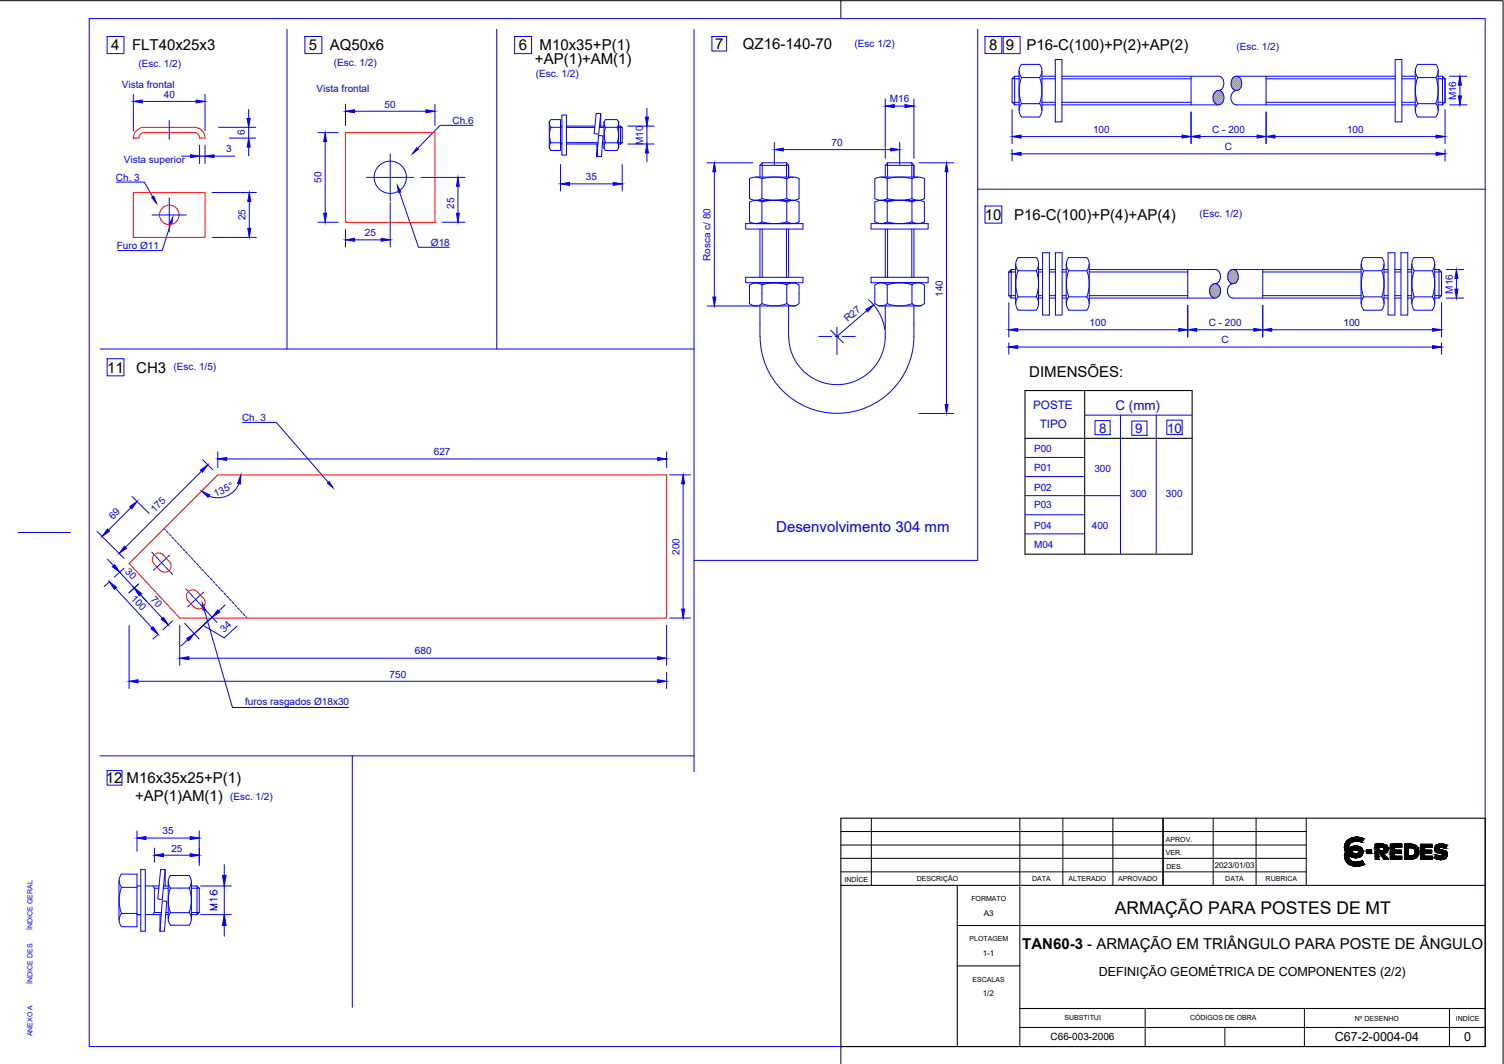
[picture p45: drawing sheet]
<svg xmlns="http://www.w3.org/2000/svg" width="420mm" height="297mm" viewBox="0 0 420 297" stroke-linecap="round" stroke-linejoin="round" font-family="sans-serif">
<defs><g id="words">
<text font-size="4.9" x="311.4" y="255.1">ARMAÇÃO PARA POSTES DE MT</text>
<g font-size="4.2">
<text x="31.1" y="14">4</text>
<text x="36.9" y="14">FLT40x25x3</text>
<text x="86.3" y="14">5</text>
<text x="92.1" y="14">AQ50x6</text>
<text x="144.9" y="14">6</text>
<text x="149.4" y="17.8">+AP(1)+AM(1)</text>
<text x="150.7" y="14">M10x35+P(1)</text>
<text x="199.8" y="13.7">7</text>
<text x="207.6" y="13.6">QZ16-140-70</text>
<text x="276.3" y="14">8 9</text>
<text x="286.8" y="14">P16-C(100)+P(2)+AP(2)</text>
<text x="275.1" y="61.3">10</text>
<text x="283.3" y="61.3">P16-C(100)+P(4)+AP(4)</text>
<text x="29.9" y="104.2">11</text>
<text x="38.1" y="104.2">CH3</text>
<text x="287.5" y="105.1">DIMENSÕES:</text>
<text x="29.5" y="218.6">12 M16x35x25+P(1)</text>
<text x="37.7" y="223.6">+AP(1)AM(1)</text>
<text x="285.6" y="265">TAN60-3 - ARMAÇÃO EM TRIÂNGULO PARA POSTE DE ÂNGULO</text>
</g>
<text font-size="4.2" fill="#00f" x="216.8" y="148.6">Desenvolvimento 304 mm</text>
<g font-size="3.7" fill="#00f">
<text x="311.7" y="114.3">C (mm)</text>
<text x="307.1" y="120.8">8</text>
<text x="317.1" y="120.8">9</text>
<text x="326.1" y="120.8">10</text>
</g>
<g font-size="3.5">
<text x="307" y="272.5">DEFINIÇÃO GEOMÉTRICA DE COMPONENTES (2/2)</text>
<text x="372.9" y="290.7">C67-2-0004-04</text>
<text x="409.1" y="290.7">0</text>
</g>
<g font-size="3.3" fill="#00f">
<text x="288.6" y="114.2">POSTE</text>
<text x="290.5" y="119.6">TIPO</text>
</g>
<g font-size="2.8" fill="#00f">
<text x="238.8" y="13.2">(Esc 1/2)</text>
<text x="345.4" y="14">(Esc. 1/2)</text>
<text x="38.7" y="18.8">(Esc. 1/2)</text>
<text x="93.3" y="18.4">(Esc. 1/2)</text>
<text x="149.7" y="21.6">(Esc. 1/2)</text>
<text x="34" y="24.5">Vista frontal</text>
<text x="45.8" y="27.3">40</text>
<text x="88.4" y="25.8">Vista frontal</text>
<text x="248.6" y="28.6">M16</text>
<text x="406.8" y="28.1" transform="rotate(-90 406.8 28.1)">M16</text>
<text x="107.4" y="30">50</text>
<text x="126.4" y="34.6">Ch.6</text>
<text x="68.4" y="37.8" transform="rotate(-90 68.4 37.8)">6</text>
<text x="179.7" y="40.5" transform="rotate(-90 179.7 40.5)">M10</text>
<text x="232.3" y="40.7">70</text>
<text x="305.4" y="37.1">100</text>
<text x="338.7" y="37.1">C - 200</text>
<text x="342.2" y="41.9">C</text>
<text x="376.3" y="37.1">100</text>
<text x="34.6" y="45.5">Vista superior</text>
<text x="63.2" y="42.6">3</text>
<text x="32.4" y="50.4">Ch. 3</text>
<text x="89.8" y="51.1" transform="rotate(-90 89.8 51.1)">50</text>
<text x="163.7" y="50.3">35</text>
<text x="126.9" y="58.2" transform="rotate(-90 126.9 58.2)">25</text>
<text x="68.6" y="61.5" transform="rotate(-90 68.6 61.5)">25</text>
<text x="101.9" y="65.9">25</text>
<text x="335.1" y="60.5">(Esc. 1/2)</text>
<text x="32.6" y="69.5">Furo Ø11</text>
<text x="120.4" y="68.7">Ø18</text>
<text x="198.5" y="72.8" transform="rotate(-90 198.5 72.8)">Rosca c/ 80</text>
<text x="263.4" y="82.8" transform="rotate(-90 263.4 82.8)">140</text>
<text x="405.8" y="82" transform="rotate(-90 405.8 82)">M16</text>
<text x="236.9" y="90" transform="rotate(-41 236.9 90)">R27</text>
<text x="304.4" y="91">100</text>
<text x="337.7" y="91">C - 200</text>
<text x="341.2" y="95.8">C</text>
<text x="375.3" y="91">100</text>
<text x="48.5" y="103.4">(Esc. 1/5)</text>
<text x="67.6" y="117.5">Ch. 3</text>
<text x="121.2" y="127.1">627</text>
<text x="288.9" y="131.5">P01</text>
<text x="288.9" y="126.1">P00</text>
<text x="305.7" y="131.7">300</text>
<text x="288.9" y="137.1">P02</text>
<text x="43.2" y="143.1" transform="rotate(-45 43.2 143.1)">175</text>
<text x="60.2" y="138.7" transform="rotate(-22 60.2 138.7)">135°</text>
<text x="288.9" y="141.9">P03</text>
<text x="315.7" y="138.7">300</text>
<text x="325.7" y="138.7">300</text>
<text x="31.6" y="145.2" transform="rotate(-45 31.6 145.2)">69</text>
<text x="288.9" y="147.7">P04</text>
<text x="305" y="147.7">400</text>
<text x="189.8" y="154.9" transform="rotate(-90 189.8 154.9)">200</text>
<text x="288.9" y="153">M04</text>
<text x="34.8" y="159.8" transform="rotate(47 34.8 159.8)">30</text>
<text x="36.5" y="167.3" transform="rotate(47 36.5 167.3)">100</text>
<text x="42" y="167.5" transform="rotate(47 42 167.5)">70</text>
<text x="62.6" y="176.7" transform="rotate(-43 62.6 176.7)">34</text>
<text x="115.9" y="182.7">680</text>
<text x="108.8" y="189.2">750</text>
<text x="68.5" y="196.9">furos rasgados Ø18x30</text>
<text x="64.3" y="223.2">(Esc. 1/2)</text>
<text x="45.4" y="232.9">35</text>
<text x="47.9" y="237.7">25</text>
</g>
<text font-size="2.8" x="293.5" y="290.5">C66-003-2006</text>
<g font-size="2.2">
<text x="339.3" y="242.4">2023/01/03</text>
<text x="274.8" y="255.6">A3</text>
<text x="274.6" y="266.9">1-1</text>
<text x="274.5" y="277.9">1/2</text>
</g>
<g font-size="2">
<text x="325.7" y="238.7">VER.</text>
<text x="325.7" y="235">APROV.</text>
<text x="256.1" y="245.9">DESCRIÇÃO</text>
<text x="288.3" y="245.9">DATA</text>
<text x="298.5" y="245.9">ALTERADO</text>
<text x="312.3" y="245.9">APROVADO</text>
<text x="325.9" y="242.5">DES.</text>
<text x="342.3" y="245.9">DATA</text>
<text x="353.6" y="245.9">RUBRICA</text>
<text x="235.9" y="246.1">INDÍCE</text>
<text x="271.4" y="251.5">FORMATO</text>
<text x="270.8" y="262.7">PLOTAGEM</text>
<text x="271.7" y="274.1">ESCALAS</text>
<text x="297.3" y="284.9">SUBSTITUI</text>
<text x="332.4" y="284.9">CÓDIGOS DE OBRA</text>
<text x="378.5" y="284.9">Nº DESENHO</text>
<text x="406.7" y="284.9">INDÍCE</text>
</g>
<g font-size="2" fill="#00f">
<text x="9.1" y="259.6" transform="rotate(-90 9.1 259.6)">ÍNDICE GERAL</text>
<text x="9.1" y="274.6" transform="rotate(-90 9.1 274.6)">ÍNDICE DES.</text>
<text x="9.1" y="289.3" transform="rotate(-90 9.1 289.3)">ANEXO A</text>
</g>
</g></defs>
<!-- layer: folha -->
<path d="M24.9 5.2h390v287h-390zM5 148.7h14.7M98.4 211v70.2" fill="none" stroke="#00f" stroke-width=".28"/>
<path d="M0 .2h419.9v296.8M234.9 .2v5M234.9 292.2v4.8" fill="none" stroke="#000" stroke-width=".28"/>
<!-- layer: Fino -->
<g fill="none" stroke="#00f" stroke-width=".28">
<path d="M29.9 10.2h4.7v4.8h-4.7zM80.2 8.2v89.2M85.2 10.2h4.7v4.8h-4.7zM138.8 8.2v89.2M143.8 10.2h4.7v4.8h-4.7zM193.9 8.2v207.3M198.9 10.2h4.1v4.1h-4.1zM273.1 8.2v148.2h-79.2M275.2 10.2h4.7v4.8h-4.7zM280.2 10.2h4.8v4.8h-4.8zM284.7 19.8v11M291.1 19.8v11"/>
<path d="M294.8 16.6h1.9v17.4h-1.9zM395.4 19.8v11M396 18l5.1-.1a2.86 2.86 0 0 1 0 3.7M396.1 17.9a2.86 2.86 0 0 0 0 3.7M401.7 19.8v11M47.3 33.6v5.3M132.2 35h-9.2l-6.3 6.4M153.5 33.9v.7l.4 .9h2.7M153.9 33.4h2.7v8.6h-2.7l-.4-.7v-7.2zM153.9 35.5l-.4 1.9 .4 2.4M156.6 39.9l-2.7-.1-.4 1 .1 .7M157 32.1h1.2v11.2h-1.2z"/>
<path d="M157 39.9l-.4 .3h.4M157 35.2h-.4l.4 .3M158.2 35.2h8M158.2 35.6h8M158.2 39.8h8.8M166.5 31.7h1.3l-.5 5.8-1.3-.2zM167.4 35.6h1.3M167.5 35.2h1.2M167.8 31.7v3.5M168.3 39.8h.4M168.8 33.9l-.1 .7 .4 .9M169.2 35.5h3.2"/>
<path d="M169.2 33.4h3.2l.4 .7v7.2l-.4 .7h-3.2l-.5-.7v-7.2zM169.2 35.5l-.4 1.9 .4 2.4M172.4 39.9l-3.3-.1-.4 1 .1 .7M172.4 39.8l.4 1v.7M172.8 33.9v1l-.4 .6 .4 2.5-.4 1.8M172.8 35.2h.6M172.8 35.6h1M172.8 39.8h1M173.4 35.2l.4 .4v4.2M173.4 35.2v5M173.8 39.8l-.4 .4M175.4 35.2h7.3"/>
<path d="M180.7 30.2v2.5M180.7 35.2v5M216.3 39.7v6.4M247.3 27.6v16.6M249.8 29.6h3M251.3 39.7v6.4M255.3 27.6v16.6M282.7 30.6v9.5M282.7 28.6h2M282.7 22v6.6l.8 .7M283.5 21.3v8h1.2M283.5 21.3l-.8 .7h2"/>
<path d="M283.5 21.3h1.2M285.2 38.1h45M285.4 21.6a2.86 2.86 0 0 1 0-3.7l5 .1a2.78 2.78 0 0 1 0 3.6M285.4 28.9a2.86 2.86 0 0 0 0 3.7M285.4 28.9h5M285.4 32.7h5M290.4 28.9a10.3 10.3 0 0 0 0-7.3l-5 .1a10.1 10.1 0 0 0 0 7.2M290.4 28.9a2.86 2.86 0 0 1 0 3.7M291.1 22h3.7M291.1 28.6h3.7M291.1 21.3h3.7M291.1 29.3h3.7"/>
<path d="M296.7 22h36M296.7 28.6h36M296.7 21.3l44.3 .1M296.7 29.3h43.6M332.7 21.3v8M332.7 31.3v8.8M335.2 38.1h16M341 21.4a2.18 2.18 0 0 1 .9 2.1 2.18 2.18 0 0 1-1.5 1.8M341 25.4a2.31 2.31 0 0 1 0 3.7M341 25.4a1.84 1.84 0 0 0-1.9 .8 1.84 1.84 0 0 0 0 2.1 1.41 1.41 0 0 0 1.9 .8M344 26.5v1.6M344 28.1a1.64 1.64 0 0 0 1.4 1.2h44.4"/>
<path d="M344.3 24.7a1.32 1.32 0 0 0 1.7 .4M344.4 21.8a2.46 2.46 0 0 0 0 2.9M344.8 21.4l-.5 .4M344.9 21.4l.5-.1 .6 .1M345.4 21.3h44.4M345.4 25.3a1.61 1.61 0 0 0-1.4 1.2M346 21.4a2.35 2.35 0 0 1 0 3.7M353.7 22h36.1M353.7 21.3v8M353.7 31.3v8.8M353.7 28.6h36.1M356.2 38.1h45"/>
<path d="M391.6 34v-17.4h-1.8v17.4h1.9M391.6 22h3.8M391.6 28.6h3.8M391.6 21.3h3.8M391.6 29.3h3.8M396 21.7l5.1-.1a10.3 10.3 0 0 1 0 7.3M396 28.9h5.1M396 32.7h5.1M396.1 21.6a10.3 10.3 0 0 0 0 7.3 2.88 2.88 0 0 0 0 3.7M401.1 28.9a2.86 2.86 0 0 1 0 3.7M401.7 22h2M401.7 28.6h2"/>
<path d="M401.7 21.3h1.3M401.7 29.3h1.3M403 21.3v8M403 21.3l.7 .7M403.7 28.6l-.7 .7M403.7 22v6.6M403.7 30.6v9.5M405 21.3h4.8M405 29.3h4.8M407.8 23.8v3M32.5 50.8h7.8l2.4 4.2M47.3 55.2v9.6"/>
<path d="M102.4 49.5h13.2M109 43v13.1M111.6 53.7l5.3 15.3h8.6M156.6 46v7.3M158.2 40.2h8.8M159.1 51.3h12.2M166.8 40.2v3.5h1.2l.4-5.8-1.2-.1-.4 5.9M168.3 40.2h.4M172.8 40.2h.6M173.8 46v7.3M175.4 40.2h7.3M180.7 42.7v2.5"/>
<path d="M197.6 45.5h12.7M199.6 47.9v35M209.4 56.4l1.7-.4 1.8 .4v5.6l-1.8 .4-1.7-.4zM211.1 56h10.4M211.1 49.4h10.4M212.9 49.9v5.6M212.9 49.9l-1.8-.5-1.7 .5v5.6l1.7 .4 1.8-.5M212.9 56.4a13.1 13.1 0 0 1 6.9 0M212.9 49.9a13.1 13.1 0 0 1 6.9 0v5.6a13.6 13.6 0 0 1-6.9-.1M212.9 45.5l-.6 .7v3.2M212.9 45.5h6.8M212.9 45.5v3.9"/>
<path d="M218.8 41.8h30M219.7 45.5l.6 .7v3.2v-3.2h-8M219.7 45.5v3.9M219.8 56.4v5.6a13.1 13.1 0 0 1-6.9 0M219.8 56.4l1.8-.4 1.7 .4M219.8 49.9l1.8-.5 1.7 .5M219.8 55.4l1.8 .5 1.7-.5M223.2 49.9v5.6M223.2 56.4v5.6M244.4 49.9v5.6M244.4 56.4v5.6M244.4 56.4l1.7-.4 1.8 .4v5.6"/>
<path d="M244.4 49.9l1.7-.5 1.8 .5M244.4 55.4l1.7 .5 1.8-.5M246.1 56h10.4M246.1 49.4h10.4M247.9 49.9v5.6M247.9 56.4a13.1 13.1 0 0 1 6.9 0M247.9 49.9a13.1 13.1 0 0 1 6.9 0M247.9 55.4a13.1 13.1 0 0 0 6.9 0M247.9 45.5l-.6 .7v3.2M247.9 45.5h6.8M247.9 45.5v3.9M254.7 45.5l.6 .7v3.2v-3.2h-8"/>
<path d="M254.7 45.5v3.9M256.7 45.5h9.7M258.2 49.9v5.6M258.2 56.4v5.6M258.2 56.4l-1.7-.4-1.7 .4v5.6l1.7 .4 1.7-.5M258.2 49.9l-1.7-.5-1.7 .5v5.6l1.7 .4 1.7-.5M264.4 47.9v65M273.1 52.8h141.8M275.2 57.5h4.7v4.8h-4.7zM282.7 41.7v3.2M285.2 43h116M403.7 41.7v3.2"/>
<path d="M42.5 60h9.5M47.6 62.6l-2.3 7.4h-12.4M208.3 62.4h16v1.6h-16zM208.3 77.4h16v1.5h-16zM210.2 79.1l1.4-.2 1.3 .6M210.5 78.9l-1.1 .7v5.2l1.1 .6h11.6l1.1-.6v-5.2l-1.1-.7M212.3 64v13.4M212.9 79.6v5.2M212.9 79.5a9.6 9.6 0 0 1 6.9 0M212.9 64v13.4M219.7 64v13.4M219.8 79.6v5.2"/>
<path d="M219.8 61.9l1.8 .5 1.7-.5M220.3 64v13.4M222.1 78.9h-11.6h11.6M222.4 79l-1.4-.1-1.2 .6M243.3 62.4h16v1.6h-16zM243.3 77.4h16v1.5h-16zM244.4 61.9l1.7 .5 1.8-.5M245.2 79.1l1.4-.2 1.3 .6M245.5 78.9l-1.1 .7v5.2l1.1 .6h11.6l1.1-.6v-5.2l-1.1-.7h-11.6M247.3 64v13.4M247.9 79.6v5.2M247.9 79.5a9.6 9.6 0 0 1 6.9 0"/>
<path d="M247.9 62a13.1 13.1 0 0 0 6.9 0M247.9 64v13.4M254.7 64v13.4M255.3 64v13.4M257.4 79l-1.4-.1-1.2 .7v5.2l1.2 .6 1.4-.1M281.8 75.9v6.6l.7 .7v-7.9l-.7 .6h1.9M282.5 75.3h1.2M283.7 73.7v11M284.4 71.9h5M284.4 75.6h5M284.4 71.9a2.86 2.86 0 0 0 0 3.6 10.3 10.3 0 0 0 0 7.4M289.5 71.9a2.86 2.86 0 0 1 0 3.6 10.3 10.3 0 0 1 0 7.4"/>
<path d="M290.1 75.9h1.2M290.1 75.3h1.2M290.1 73.7v11M291.3 70.6h1.9v17.4h-1.9zM293.2 75.9h1.7M293.2 75.3h1.7M294.9 70.6h1.8v17.4h-1.8zM296.7 75.9h1.2M296.7 75.3h1.2M297.9 73.7v11M298.5 71.9h5.1M298.5 75.6h5.1"/>
<path d="M298.6 71.9a2.86 2.86 0 0 0 0 3.6M298.6 75.6a10.3 10.3 0 0 0 0 7.3M303.6 75.6a10.3 10.3 0 0 1 0 7.3M303.6 71.9a2.86 2.86 0 0 1 0 3.6M304.3 75.3h35.1M304.3 73.7v11M304.3 75.9h27.5M331.8 75.3v7.9M339.4 75.2l.6 .2M340 79.1l-.6 .1M340 79.3a2.25 2.25 0 0 1 0 3.8M340 79.3a1.84 1.84 0 0 0-1.9 .8 1.84 1.84 0 0 0 0 2.1 1.41 1.41 0 0 0 1.9 .9"/>
<path d="M340 75.3l.5 .5M340.5 75.8l.3 .6M340.5 78.6l-.5 .5M340.8 76.4a2.44 2.44 0 0 1-.3 2.2M343.1 78a1.37 1.37 0 0 0 1 1.1 1.37 1.37 0 0 0 1.4-.5M343.1 76.4v1.6M343.4 75.8l-.3 .6M343.4 75.8a1.29 1.29 0 0 1 2.1 0M344.4 75.3h35.8M344.4 79.2a2.08 2.08 0 0 0-1.5 2 2.08 2.08 0 0 0 1.5 2h35.8M345.5 75.8l.3 .6M345.8 78l-.3 .6"/>
<path d="M345.8 76.4v1.6M352.8 75.3v7.9M352.8 75.9h27.4M380.2 73.7v11M380.9 71.9h5.1M380.9 75.6h5.1M380.9 71.9a2.86 2.86 0 0 0 0 3.6 10.3 10.3 0 0 0 .1 7.4M386 71.9a2.86 2.86 0 0 1 0 3.6 10.3 10.3 0 0 1 0 7.4M386.6 75.9h1.2M386.6 75.3h1.2M386.6 73.7v11M387.8 70.6h1.9v17.4h-1.9z"/>
<path d="M389.7 75.9h1.7M389.7 75.3h1.7M391.4 70.6h1.9v17.4h-1.9zM393.3 75.9h1.1M393.3 75.3h1.1M394.4 73.7v11M395.1 71.9h5M395.1 75.6h5M395.1 71.9a2.86 2.86 0 0 0 0 3.6M395.1 75.6a10.3 10.3 0 0 0 0 7.3M400.1 75.6a10.3 10.3 0 0 1 0 7.3M400.1 71.9a2.86 2.86 0 0 1 0 3.6"/>
<path d="M400.8 75.9h1.9M400.8 73.7v11M400.8 75.3h1.2M402 75.3v7.9M402 75.3l.7 .6M402.7 75.9v6.6M404 75.3h4.9M406.9 77.8v2.9M27.9 97.4h166M197.6 85.4h12.7M212.3 85.4a44.3 44.3 0 0 0 .7 13.9 21.5 21.5 0 0 0 23.6 15.9 21.5 21.5 0 0 0 18.7-21.3v-8.5M212.9 84.8l-1.3 .6-1.3-.1"/>
<path d="M212.9 84.8a9.6 9.6 0 0 0 6.9 0M219.8 84.8l1.3 .6 1.3-.1M220.3 85.4v8.5M228.7 93.9h3.6M232 92.1l3.6 3.6M233.3 93.9h1M233.8 91.3v7.7M235.3 93.9h3.6M242.1 86.7l-8.3 7.2M242.6 83.7a13.5 13.5 0 0 1 4.6 8.2M247.3 85.4v8.5a13.5 13.5 0 0 1-13.5 13.5 13.5 13.5 0 0 1-13.5-13.5M247.9 84.8l-1.2 .6-1.4-.1"/>
<path d="M247.9 84.8a9.6 9.6 0 0 0 6.9 0M281.8 84.5v9.6M281.8 95.7v3.2M281.8 82.5h1.9M282.5 83.2h1.2M284.3 92.1h45M284.3 96.9h115.9M284.4 82.9h5M284.4 86.6h5M284.4 82.9a2.86 2.86 0 0 0 0 3.7M289.5 82.9a2.86 2.86 0 0 1 0 3.7M290.1 82.5h1.2"/>
<path d="M290.1 83.2h1.2M293.2 82.5h1.7M293.2 83.2h1.7M296.7 82.5h1.2M296.7 83.2h1.2M298.6 82.9h5a2.84 2.84 0 0 1 0 3.7h-5a2.86 2.86 0 0 1 0-3.7zM304.3 83.2h35M304.3 82.5h27.5M331.8 85.2v8.9M334.3 92.1h16M352.8 85.2v8.9M352.8 82.5h27.4"/>
<path d="M355.3 92.1h44.9M380.9 82.9h5.1M380.9 86.6h5.1M381 82.9a2.86 2.86 0 0 0 0 3.7M386 82.9a2.86 2.86 0 0 1 0 3.7M386.6 82.5h1.2M386.6 83.2h1.2M389.7 82.5h1.7M389.7 83.2h1.7M393.3 82.5h1.1M393.3 83.2h1.1M395.1 82.9h5a2.84 2.84 0 0 1 0 3.7h-5a2.86 2.86 0 0 1 0-3.7z"/>
<path d="M400.8 82.5h1.9M400.8 83.2h1.2M402.7 82.5l-.7 .7M402.7 84.5v9.6M402.7 95.7v3.2M404 83.2h4.9M29.9 100.1h4.7v4.8h-4.7zM67.8 117.9h9.4l14.5 16.8M256.7 115.4h9.7M303 115.9h30M305.9 117.4h4.2v4h-4.2zM313 115.9v38.8"/>
<path d="M316.2 117.5h4.2v4h-4.2zM323 115.9v38.8M326 117.3h4.2v4h-4.2zM286.3 127.7h16.7M286.3 133h16.7M286.3 138.4h26.7M42.4 154.2l.6 .6M43.2 155l.1 .1M43.4 158.7l-.5 .5M43.5 155.3l.9 .9M43.7 158.4l-.1 .2M44.5 156.4l.2 .2"/>
<path d="M44.8 157.4l-.9 .8M44.9 156.8l.8 .9M45.2 157l-.2 .2M45.8 147.6l.4 .3M45.9 157.9l.2 .2M46.2 158.3l.9 .9M46.3 156l-.9 .9M46.5 148.2l.5 .6M46.7 155.6l-.2 .2M47.2 149l.6 .6M47.2 159.4l.2 .1M47.4 155l-.5 .5"/>
<path d="M47.6 159.7l.6 .6M48 149.9l.5 .5M48.8 150.7l.5 .5M49.5 151.5l.5 .6M50.3 152.3l.5 .6M51.1 153.2l.5 .5M51.8 154l.6 .5M52.6 154.8l.5 .6M53.4 155.6l.5 .6M54.1 156.5l.6 .5M54.9 157.3l.5 .5M55.7 158.1l.5 .6"/>
<path d="M56.4 158.9l.5 .6M57.2 159.8l.5 .5M286.3 143.7h16.7M286.3 149h16.7M51.9 164.4l.6 .6M52.7 165.2l.2 .2M52.9 169l-.5 .4M53 165.6l.9 .9M53.3 168.6l-.2 .2M54.1 166.7l.1 .2M54.4 167.6l-.9 .9M54.4 167.1l.8 .9"/>
<path d="M54.7 167.3l-.2 .2M55.4 168.2l.2 .1M55.8 168.5l.8 .9M55.8 166.3l-.9 .8M56.2 165.9l-.2 .2M56.8 169.6l.1 .2M56.9 165.3l-.5 .5M57.1 170.3l7.8 27.2h32.5M57.1 170l.6 .6M58 160.6l.5 .5M58.7 161.4l.5 .6M59.5 162.2l.5 .6"/>
<path d="M60.2 163.1l.5 .5M61 163.9l.5 .6M61.8 164.7l.5 .6M62.6 165.6l.5 .5M63.3 166.4l.5 .5M64.1 167.2l.5 .6M64.9 168l.5 .6M65.6 168.9l.5 .5M66.4 169.7l.5 .5M67.1 170.5l.5 .6M67.9 171.3l.5 .6M68.7 172.2l.3 .3"/>
<path d="M27.9 211h166M29.9 215.1h4.2v4.1h-4.2zM38.3 232v5.6M40.8 234h12.3M55.7 232v9.6M33.2 245.9v11M33.9 255h4.4M33.9 247.7a2.86 2.86 0 0 1 0-3.7h4.4v14.7h-4.3M33.9 255a2.86 2.86 0 0 0 .1 3.7M38.3 247.7h-4.4a10.3 10.3 0 0 0 0 7.3M38.3 255.3h1M38.3 247.3h1"/>
<path d="M39.3 242.8h1.3v17.2h-1.3zM40.6 255.3h4.4M40.6 247.3h3.8M42.7 247.3l.4 .7v6.7l-.4 .6M43.1 254.7h2M43.1 248h1.3M44.7 255.3v4.7M44.9 242.8h1.2l-.8 8.3-1.2-.1zM45.3 251.5l1.3 .1-.7 8.4h-1.2zM45.6 248h1.4M45.7 247.3h1.3M46.1 242.8v4.5"/>
<path d="M46.3 255.3h.7M46.4 254.7h.6M47 246.2v10.3M47.6 254.8h5.2M47.6 247.9h5.2M47.6 244.4h5.2M47.6 244.4a2.68 2.68 0 0 0 0 3.5 9.7 9.7 0 0 0 0 6.9 2.68 2.68 0 0 0 0 3.4M47.6 258.3h5.2M52.8 244.4a2.68 2.68 0 0 1 0 3.5 9.7 9.7 0 0 1 0 6.9 2.68 2.68 0 0 1 0 3.5M53.5 255.3h1.5M53.5 247.3h1.5M53.5 246.2v10.3"/>
<path d="M53.5 254.7h2.2M53.5 248h2.2M55.7 248l-.7-.7v8l.7-.6M55.7 248v6.7M56 255.3h8.6M56 247.3h8.6M58.9 248.7h-.1a.64 .64 0 0 0 .3 1 .97 .97 0 0 0 1.6-.6 .63 .63 0 0 0-.7-.6 .63 .63 0 0 0-.6 .7 .63 .63 0 0 0 .6 .6M60.7 251h-2l.4 .5M60.7 252.5h-2l2 .7-2 .8h2M62.7 241.4v20"/>
<circle cx="109" cy="49.5" r="4.5"/>
</g>
<g fill="#00f" stroke="#00f" stroke-width=".28">
<path d="M42.4 55.1l.6-.3 .7 1.9z"/>
<path d="M48.3 60.7l-.3 2-.7-.1z"/>
<path d="M180.7 40.2l.4 2.5h-.8z"/>
<path d="M180.3 32.7h.8l-.4 2.5z"/>
<path d="M156.6 51.3l2.5-.4v.9z"/>
<path d="M171.3 50.9l2.5 .4-2.5 .5z"/>
<path d="M216.3 41.8l2.5-.5v.8z"/>
<path d="M248.8 41.3l2.5 .5-2.5 .3z"/>
<path d="M199.1 82.9h.9l-.4 2.5z"/>
<path d="M199.6 45.5l.4 2.4h-.9z"/>
<path d="M241.9 86.4l2.1-1.3-1.6 2z"/>
<path d="M247.3 29.6l2.5-.4v.8z"/>
<path d="M252.8 29.2l2.5 .4-2.5 .4z"/>
<path d="M116.4 41.2l.5 .4-1.6 1.3z"/>
<path d="M111 51.8l1 1.8-.7 .2z"/>
<path d="M264.4 45.5l.4 2.4h-.8z"/>
<path d="M264 112.9h.8l-.4 2.5z"/>
<path d="M91.9 134.4l1.1 1.8-1.5-1.3z"/>
<path d="M56.5 168.3l.9 1.9-.7 .1z"/>
<path d="M62.1 244.4h1.1l-.5 2.9z"/>
<path d="M62.7 255.3l.5 3h-1.1z"/>
<path d="M38.3 234l2.5-.5v.9z"/>
<path d="M53.1 233.5l2.6 .5-2.6 .4z"/>
<path d="M281.8 92.1l2.5-.4v.8z"/>
<path d="M329.3 91.7l2.5 .4-2.5 .4z"/>
<path d="M331.8 92.1l2.5-.4v.8z"/>
<path d="M350.3 91.7l2.5 .4-2.5 .4z"/>
<path d="M352.8 92.1l2.5-.4v.8z"/>
<path d="M400.2 91.7l2.5 .4-2.5 .4z"/>
<path d="M281.8 96.9l2.5-.4v.8z"/>
<path d="M400.2 96.5l2.5 .4-2.5 .4z"/>
<path d="M406.4 80.7h.9l-.4 2.5z"/>
<path d="M406.9 75.3l.4 2.5h-.9z"/>
<path d="M282.7 38.1l2.5-.4v.9z"/>
<path d="M330.2 37.7l2.5 .4-2.5 .5z"/>
<path d="M332.7 38.1l2.5-.4v.9z"/>
<path d="M351.2 37.7l2.5 .4-2.5 .5z"/>
<path d="M353.7 38.1l2.5-.4v.9z"/>
<path d="M401.2 37.7l2.5 .4-2.5 .5z"/>
<path d="M282.7 43l2.5-.5v.9z"/>
<path d="M401.2 42.5l2.5 .5-2.5 .4z"/>
<path d="M407.4 26.8h.9l-.5 2.5z"/>
<path d="M407.8 21.3l.5 2.5h-.9z"/>
</g>
<!-- layer: Medio -->
<g fill="none" stroke="#f00" stroke-width=".28">
<path d="M37.3 38.6h.1M40.3 37h14a1.5 1.5 0 0 1 1.5 1.5M40.3 35.5h14a2.98 2.98 0 0 1 3 3.1h-1.5M40.3 35.5a2.98 2.98 0 0 0-3 3M40.3 37a1.5 1.5 0 0 0-1.5 1.6h-1.5M96.5 37h25v25h-25zM37.3 53.7h20v12.6h-20zM96.5 62h.1M121.5 62h.1M36.1 157.3l24.7-24.7h125.4v39.9h-136zM45.6 155l1.7 1.7a1.8 1.8 0 0 1-.1 2.6 1.8 1.8 0 0 1-2.5-.1M45.7 155a1.8 1.8 0 0 0-2.6-.1 1.8 1.8 0 0 0-.1 2.5l1.7 1.8"/>
<path d="M50.7 158.1h.1M56.8 167l-1.6-1.8a1.8 1.8 0 0 0-2.6-.1 1.8 1.8 0 0 0 0 2.6l1.5 1.7M56.8 167a1.8 1.8 0 0 1-.1 2.5 1.8 1.8 0 0 1-2.5-.1"/>
<circle cx="47.3" cy="60" r="2.73"/>
</g>
<!-- layer: Grosso -->
<path d="M286.3 109h46.7v45.7h-46.7zM303 109v45.7M286.3 122.4h46.7" fill="none" stroke="#000" stroke-width=".3"/>
<!-- layer: COTAGENS -->
<g fill="none" stroke="#00f" stroke-width=".28">
<path d="M37.3 26.3v10.3M39.8 28.3h15M57.3 26.3v10.3M61.1 35.5h10.4M64.1 38.6h7.4M69.5 30.6v2.4M69.5 35.5v3.1M88.8 37h5.7M90.8 39.5v20M96.5 29.1v5.9M99 31.1h20M121.5 29.1v5.9"/>
<path d="M50.8 43.6h2.5M55.8 40.5v5.1M55.8 43.6h1.5M57.3 40.5v5.1M59.3 53.7h12.3M59.8 43.6h5.8M69.5 41v2.5M69.6 56.2v7.5M109 56.5v12.4M117.6 49.5h12.3M127.9 52v7.5M59.3 66.3h12.3"/>
<path d="M88.8 62h5.7M96.5 64v4.9M99 67h7.5M123.5 62h6.4M36.9 138.6l4.8 4.7M56.3 131.6l-21.2 21.2M56.6 128.3l2.8 2.8M60.8 126.1v4.4M63.3 128.1h120.4M66.8 135a6.4 6.4 0 0 1-8.4 3.5M186.2 126.1v4.4M187.1 132.6h5.8"/>
<path d="M190.8 135.1v34.9M27.1 148.3l7.6 7.6M30 156.1l1.7 1.8M33.4 159.8l4.1 4.4M34.6 158.7l-2.6 2.4M36.5 141.8l-6.2 6.2M30.5 162.5l-1.4 1.3M32.3 164.2l10.2 11M36.1 174.7v17.5M38.7 163.1l-2.7 2.4M40.9 167.8l-1.7-1.8 6.1 6.6M44.1 177.2l-1.4 1.2"/>
<path d="M48.2 173.3l-2.6 2.5M50.2 174.6v11.1M51.6 174l4 4.4M52.5 178.6l-1.9 1.7M54.3 176.9l5-4.6-5 4.6M56.6 169.4l4 4.4M56.8 174.6l5.9 3.5 3.5-3.3M62.9 168.9l-1.8 1.7M186.2 174.6v11.1M187.1 172.5h5.8M38.6 190.2h145.1M52.7 183.8h131"/>
<path d="M186.2 187.7v4.5M43.1 236.8v3.9M45.6 238.7h7.5M55.7 236.8v3.9"/>
</g>
<g fill="#00f" stroke="#00f" stroke-width=".28">
<path d="M96.5 31.1l2.5-.5v.9z"/>
<path d="M119 30.6l2.5 .5-2.5 .4z"/>
<path d="M90.4 59.5h.8l-.4 2.5z"/>
<path d="M90.8 37l.4 2.5h-.8z"/>
<path d="M96.5 67l2.5-.5v.8z"/>
<path d="M106.5 66.5l2.5 .5-2.5 .3z"/>
<path d="M127.5 59.5h.8l-.4 2.5z"/>
<path d="M127.9 49.5l.4 2.5h-.8z"/>
<path d="M69.5 38.6l.4 2.4h-.9z"/>
<path d="M69 33h.9l-.4 2.5z"/>
<path d="M37.3 28.3l2.5-.4v.8z"/>
<path d="M54.8 27.9l2.5 .4-2.5 .4z"/>
<path d="M69.2 63.7h.9l-.5 2.6z"/>
<path d="M69.6 53.7l.5 2.5h-.9z"/>
<path d="M53.3 43.2l2.5 .4-2.5 .4z"/>
<path d="M57.3 43.6l2.5-.4v.8z"/>
<path d="M60.8 128.1l2.5-.4v.9z"/>
<path d="M183.7 127.7l2.5 .4-2.5 .5z"/>
<path d="M56 131.3l2-1.5-1.4 2.1z"/>
<path d="M34.8 152.5l.5 .6-2 1.4z"/>
<path d="M31.4 158.2l.6-.6 1.4 2.2z"/>
<path d="M37.5 164.2l2 1.5-.6 .6z"/>
<path d="M45 172.9l.6-.6 1.4 2.1z"/>
<path d="M52.2 178.3l2.1-1.4-1.6 2z"/>
<path d="M60.8 170.3l.6 .6-2.1 1.4z"/>
<path d="M190.8 132.6l.5 2.5h-.9z"/>
<path d="M190.4 170h.9l-.5 2.5z"/>
<path d="M56.3 137.1l2.3 1.1-.5 .6z"/>
<path d="M67.3 132.6l-.1 2.5-.8-.2z"/>
<path d="M50.2 183.8l2.5-.5v.9z"/>
<path d="M183.7 183.3l2.5 .5-2.5 .4z"/>
<path d="M30.6 162.4l2 1.6-.6 .5z"/>
<path d="M42.2 175.5l.6-.6 1.4 2.2z"/>
<path d="M36.1 190.2l2.5-.4v.8z"/>
<path d="M183.7 189.8l2.5 .4-2.5 .4z"/>
<path d="M30 147.7l.6 .6-2.1 1.5z"/>
<path d="M36.2 141.5l2.1-1.5-1.5 2.1z"/>
<path d="M43.1 238.7l2.5-.4v.9z"/>
<path d="M53.1 238.3l2.6 .4-2.6 .5z"/>
</g>
<!-- layer: LEGENDA -->
<path d="M234.9 228.4h180v63.8h-180zM234.9 247.2h180M267.4 247.2v45M284.9 258.4h130M284.9 247.2v45M284.9 281.5h130" fill="none" stroke="#000" stroke-width=".3"/>
<g fill="none" stroke="#000" stroke-width=".28">
<path d="M234.9 235.9h130M234.9 232.1h130M234.9 239.6h130M243.4 228.4v18.8M284.9 228.4v18.8M296.9 228.4v18.8M310.9 228.4v18.8M338.9 228.4v18.8M350.9 228.4v18.8M364.9 228.4v18.8M234.9 243.4h130M267.4 258.4h17.5"/>
<path d="M267.4 269.6h17.5M284.9 286.8h130M319.9 281.5v10.7M342.2 286.8v5.4M364.4 281.5v10.7M404.9 281.5v10.7"/>
</g>
<path d="M324.9 228.4v18.8" fill="none" stroke="#000" stroke-width=".34"/>
<!-- layer: logo -->
<path d="M377.4 237.8a1.43 1.43 0 0 1 2.2 0v.1a1.45 1.45 0 0 1-2.2-.1zM380.9 234.1a4.1 4.1 0 0 0-5.1 1.5l-.1 1.6a1.71 1.71 0 0 1-.1 1.7 3.5 3.5 0 0 0 5.4 2.5l.1-.1-.6-.9a2.53 2.53 0 0 1-3.7-1.1v-.6a2.64 2.64 0 0 0 3.8-.3 1.59 1.59 0 0 0-1.6-2.2l-1 .1-1.2 .6M380.9 234.2h.1M381 234.2l-.6 .9a2.93 2.93 0 0 0-3.6 1l-.1 .8M381.8 237.3h1.4v1h-1.4zM384.2 235.7a4.4 4.4 0 0 1 3.2 .4 1.29 1.29 0 0 1 .3 1.4 1.29 1.29 0 0 1-1.1 .8l1.2 1.6h-1.2l-1.1-1.6h-.3v1.6h-1zM385.2 236.6h.9a.48 .48 0 0 1 .6 .5 .48 .48 0 0 1-.7 .4h-.8zM388.4 235.7v4.2h3.2v-.9h-2.2v-.8h2.1v-.9h-2.1v-.7h2.2v-.9h-3.1M392.4 235.7a4.9 4.9 0 0 1 2.9 .3 2.14 2.14 0 0 1 .9 2.6 2.14 2.14 0 0 1-2.4 1.3h-1.4zM393.4 236.6h.5a1.2 1.2 0 0 1 1.5 1.2 1.2 1.2 0 0 1-1.5 1.2h-.5zM396.9 235.7h3.2v.9h-2.2v.7h2.1v.9h-2.1v.8h2.2v.9h-3.2zM401.2 236a2.51 2.51 0 0 1 3 .1l-.2 .4a.34 .34 0 0 1-.2 .3 .34 .34 0 0 1-.4-.1l-1-.2a.4 .4 0 0 0-.5 .5 .4 .4 0 0 0 .6 .3 1.42 1.42 0 0 1 1.7 1.7 2.46 2.46 0 0 1-3.5 .4l.5-.7a1.38 1.38 0 0 0 2 0l-.1-.3-.6-.1a1.34 1.34 0 0 1-1.5-.6 1.34 1.34 0 0 1 .2-1.7z" fill="none" stroke="#000" stroke-width=".28"/>
<g fill="#000" stroke="#000" stroke-width=".28">
<path d="M375.7 237.3h2.5zM378.5 239.4h.5zM378.6 236.2h.4zM379.6 237.7h1.1zM382 237.3h.5zM384.2 235.7h.9zM385.7 236.6h2zM386 237.5h1.7zM386.2 236.6h1.5zM386.2 237.5h1.5zM386.6 239.9h1.2zM392.4 235.7h.4z"/>
<path d="M394.1 236.6h2zM394.2 239h1.8zM394.4 236.6h1.7zM394.4 239h1.7zM402.3 240h.4zM402.4 235.6h.2zM402.7 239h1.5zM402.9 238.4h1.4z"/>
<path d="M375.6 236.2h1.2zM375.6 236.2h1.2z"/>
<path d="M375.6 236.7h1.1zM375.6 236.7h1.1z"/>
<path d="M375.6 236.9h1.1zM375.6 236.9h1.1z"/>
<path d="M375.6 236.9h1.1zM375.6 236.9h1.1zM375.6 236.9h1.1zM375.6 236.9h1.1zM375.6 236.9h1.1zM375.6 236.9h1.1z"/>
<path d="M375.6 236.9h1.1zM375.6 236.9h1.1z"/>
<path d="M375.6 236.9h1.1zM375.6 236.9h1.1z"/>
<path d="M375.6 236.9h1.1zM375.6 236.9h1.1z"/>
<path d="M375.6 236.9h4.8zM375.6 236.9h4.8z"/>
<path d="M375.7 237.2h4.9zM375.7 237.2h4.9z"/>
<path d="M375.7 238.7h1.1zM375.7 238.7h1.1zM375.7 238.7h1.1zM375.7 238.7h1.1z"/>
<path d="M375.7 238.7h1.1zM375.7 238.7h1.1z"/>
<path d="M375.7 238.7h1.1zM375.7 238.7h1.1zM375.7 238.7h1.1zM375.7 238.7h1.1z"/>
<path d="M375.7 238.7h1.1zM375.7 238.7h1.1z"/>
<path d="M375.7 238.8h1.1zM375.7 238.8h1.1zM375.7 238.8h1.1zM375.7 238.8h1.1z"/>
<path d="M375.7 235.8h1.2zM375.7 235.8h1.2z"/>
<path d="M375.7 237.3h2.9zM375.7 237.3h2.9z"/>
<path d="M375.7 237.3h2.9zM375.7 237.3h2.9z"/>
<path d="M375.7 237.3h2.8zM375.7 237.3h2.8z"/>
<path d="M375.9 237.8h1.5zM375.9 237.8h1.5zM375.9 237.8h1.5zM375.9 237.8h1.5z"/>
<path d="M375.6 236.3l1.1 .1zM375.6 236.3l1.1 .1z"/>
<path d="M375.6 236.4l1.1 .1zM375.6 236.4l1.1 .1z"/>
<path d="M375.6 236.5h1.1zM375.6 236.5h1.1z"/>
<path d="M375.6 236.5l1.1 .1zM375.6 236.5l1.1 .1z"/>
<path d="M375.6 236.6l1.1 .1zM375.6 236.6l1.1 .1z"/>
<path d="M375.6 236.7l1.1 .1zM375.6 236.7l1.1 .1zM375.6 236.8h1.1zM375.6 236.8h1.1z"/>
<path d="M375.6 236.8l1.1 .1zM375.6 236.8l1.1 .1zM375.6 236.9h1.1zM375.6 236.9h1.1z"/>
<path d="M376.7 236.9h3.7zM376.7 236.9h3.7zM376.7 236.9h3.7zM376.7 236.9h3.7z"/>
<path d="M375.6 238.9l1.1 .1zM375.6 238.9l1.1 .1z"/>
<path d="M375.6 239l1.2 .1-.1-.1zM375.6 239l1.2 .1h-1.2z"/>
<path d="M375.6 236.1l1.2 .1zM375.6 236.1l1.2 .1z"/>
<path d="M375.6 236.2h1.2zM375.6 236.2l1.1 .1z"/>
<path d="M376.8 236.9h3.6zM376.8 236.9h3.6z"/>
<path d="M376.8 238.7h3.6zM376.8 238.7h3.6z"/>
<path d="M376.8 238.7h3.6zM376.8 238.7h3.6z"/>
<path d="M375.7 238.7l1.1 .1zM375.7 238.7l1.1 .1z"/>
<path d="M375.7 238.8h1.1zM375.7 238.8h1.1z"/>
<path d="M375.6 238.8l1.2 .1zM375.6 238.8l1.2 .1z"/>
<path d="M375.6 238.9h1.2zM375.6 238.9h1.1z"/>
<path d="M375.6 239.1l1.2 .2zM375.6 239.1l1.2 .2z"/>
<path d="M375.7 239.3h1.1zM375.7 239.3h1.1z"/>
<path d="M375.7 239.3l1.1 .1zM375.7 239.3l1.1 .1z"/>
<path d="M375.7 239.4l1.1 .1zM375.7 239.4l1.1 .1zM375.7 239.5h1.1zM375.7 239.5h1.1z"/>
<path d="M375.7 236h1.1zM375.7 236l1.1 .1z"/>
<path d="M375.7 239.5l1.2 .3-.1-.3zM375.7 239.5l1.2 .3h-1.1z"/>
<path d="M375.7 235.8l1.1 .2 .1-.2zM375.7 235.8l1.1 .2h-1.1z"/>
<path d="M375.8 239.8l1.3 .1-.2-.1zM375.8 239.8l1.3 .1h-1.3z"/>
<path d="M375.8 235.7h1.2zM375.8 235.7l1.1 .1z"/>
<path d="M375.8 235.6h1.2zM375.8 235.6l1.2 .1z"/>
<path d="M375.8 235.6h1.3zM375.8 235.6h1.2z"/>
<path d="M375.8 239.9l1.3 .1zM375.8 239.9l1.3 .1z"/>
<path d="M375.8 235.5h1.3zM375.8 235.5l1.3 .1z"/>
<path d="M375.9 235.4h1.3zM375.9 235.4l1.2 .1h-1.3z"/>
<path d="M375.9 237.8l1.5 .1zM375.9 237.8l1.5 .1z"/>
<path d="M376 235.2l1.2 .2 .2-.2zM376 235.2l1.2 .2h-1.3zM375.9 235.4h1.3zM375.9 235.4h1.3z"/>
<path d="M375.9 237.9h1.6zM375.9 237.9h1.6z"/>
<path d="M375.9 237.7h1.6zM375.9 237.7l1.5 .1z"/>
<path d="M375.9 237.9l1.8 .1zM375.9 237.9l1.8 .1z"/>
<path d="M376 235.1h1.6zM376 235.1l1.4 .1z"/>
<path d="M375.8 237.6h1.9zM375.8 237.6l1.7 .1z"/>
<path d="M376 235.1h1.7zM376 235.1h1.6z"/>
<path d="M375.8 238l2 .1zM375.8 238l2 .1z"/>
<path d="M375.8 237.5h2zM375.8 237.5l1.9 .1z"/>
<path d="M375.8 238.1l2.2 .1zM375.8 238.1l2.2 .1z"/>
<path d="M375.8 237.5h2.1zM375.8 237.5h2z"/>
<path d="M375.8 238.2h2.4zM375.8 238.2h2.4z"/>
<path d="M376.1 235h1.9zM376.1 235l1.6 .1h-1.7z"/>
<path d="M376.2 234.9h2zM376.2 234.9l1.8 .1z"/>
<path d="M375.8 237.3h2.4zM375.8 237.3l2.1 .2z"/>
<path d="M375.8 238.2l2.7 .1zM375.8 238.2l2.7 .1z"/>
<path d="M376.2 234.9h2.1zM376.2 234.9h2z"/>
<path d="M375.7 237.3h2.8zM375.7 237.3h2.8z"/>
<path d="M375.7 237.3h2.8zM375.7 237.3h2.5zM375.7 237.3h2.5z"/>
<path d="M375.7 237.3h2.8zM375.7 237.3h2.9z"/>
<path d="M378.5 239.4h.4zM378.7 239.4h.2z"/>
<path d="M375.7 237.3h2.9zM375.7 237.3h2.9z"/>
<path d="M375.8 238.3h2.8zM375.8 238.3h2.8z"/>
<path d="M376.2 234.9h2.4zM376.2 234.9h2.1z"/>
<path d="M375.8 238.3h2.8zM375.8 238.3h2.8z"/>
<path d="M376.3 234.9h2.5zM376.3 234.9h2.7z"/>
<path d="M376.3 234.9h2.5zM376.2 234.9h2.4z"/>
<path d="M375.8 238.3h3zM375.8 238.3h3z"/>
<path d="M378.8 233.8h.3zM378.8 233.8h.3zM378.8 233.8h.3z"/>
<path d="M378.6 236.2h.7zM378.2 236.2h1.1z"/>
<path d="M378.5 239.4h.6zM378.5 239.4h.5z"/>
<path d="M378.8 233.8h.5zM378.7 233.8h.6z"/>
<path d="M378.3 239.4h.8zM378.3 239.4h.8z"/>
<path d="M378.7 233.8h.7zM378.6 233.8h.8z"/>
<path d="M378.2 236.2h1.1zM378.2 236.2h1.1z"/>
<path d="M378.2 236.2l1.3 .1zM378 236.3h1.5z"/>
<path d="M378.2 239.4h1.1zM378.2 239.4h.9z"/>
<path d="M378.6 233.8h1.2zM378.2 233.8h1.6z"/>
<path d="M378 236.3h1.7zM377.8 236.3h1.9z"/>
<path d="M377.9 239.3h1.6zM377.9 239.3l1.4 .1z"/>
<path d="M379.6 237.9h1.1zM379.6 237.9h1.1z"/>
<path d="M377.8 239.3h1.8zM377.8 239.3h1.7z"/>
<path d="M377.8 236.3l1.9 .1zM377.8 236.3l1.9 .1z"/>
<path d="M377.7 236.4l2.2 .1zM377.5 236.5h2.4z"/>
<path d="M378.2 233.8h1.7zM378.1 233.8h1.8z"/>
<path d="M378.1 233.8l2 .1zM378 233.9h2.1z"/>
<path d="M377.5 239.2h2.4zM377.5 239.2l2.1 .1z"/>
<path d="M377.5 236.5h2.5zM377.4 236.5h2.6z"/>
<path d="M377.5 239.2h2.4zM377.5 239.2h2.4z"/>
<path d="M377.4 236.5h2.7zM377.3 236.5h2.8z"/>
<path d="M377.3 236.5l2.9 .1zM377.1 236.6h3.1z"/>
<path d="M378 233.9l2.4 .1zM377.7 234h2.7z"/>
<path d="M377.1 236.6l3.1 .1zM377.1 236.7h3.1z"/>
<path d="M377.2 239h3zM377.2 239h3z"/>
<path d="M377.2 239h3zM377.2 239l2.7 .2z"/>
<path d="M377.1 236.7h3.1zM377 236.7h3.2z"/>
<path d="M377 236.7l3.3 .1zM376.9 236.8h3.4z"/>
<path d="M377 238.9h3.3zM377 238.9l3.2 .1z"/>
<path d="M376.9 236.8h3.5zM376.8 236.8h3.6z"/>
<path d="M376.8 236.8h3.6zM376.8 236.8h3.6z"/>
<path d="M376.8 238.8h3.6zM376.8 238.8h3.6z"/>
<path d="M376.8 238.8h3.6zM376.8 238.8l3.5 .1z"/>
<path d="M377.7 234h2.8zM377.5 234h3z"/>
<path d="M376.8 236.8l3.6 .1zM376.8 236.8l3.6 .1z"/>
<path d="M376.8 236.9h3.6zM376.7 236.9h3.7z"/>
<path d="M376.8 238.7h3.6zM376.8 238.7h3.6zM375.7 238.7h4.7zM375.7 238.7h4.7z"/>
<path d="M376.8 238.7l3.6 .1zM376.8 238.7l3.6 .1z"/>
<path d="M376.8 238.8h3.6zM376.8 238.8h3.6z"/>
<path d="M375.6 236.9h4.8zM375.6 236.9h4.8z"/>
<path d="M375.6 236.9l4.9 .1zM375.6 236.9l4.9 .1z"/>
<path d="M377.5 234h3.2zM377.4 234h3.3z"/>
<path d="M380.2 235h.3zM380.2 235l.2 .1z"/>
<path d="M375.6 237l5 .2-.1-.2zM375.6 237l5 .2h-4.9z"/>
<path d="M379.9 234.9h.6zM379.9 234.9l.6 .1z"/>
<path d="M375.7 238.6l4.7 .1 .1-.1zM375.7 238.6l4.7 .1h-4.7zM375.7 238.7h4.7zM375.7 238.7h4.7z"/>
<path d="M379 234.9h1.6zM379 234.9h1.6z"/>
<path d="M379.2 234.9h1.4zM379.2 234.9h1.4z"/>
<path d="M379.3 234.9h1.3zM379.3 234.9h1.3z"/>
<path d="M379.6 234.9h1zM379.6 234.9h.9z"/>
<path d="M375.7 238.5h4.9zM375.7 238.5l4.8 .1z"/>
<path d="M375.7 237.2l5 .1zM375.7 237.2l5 .1z"/>
<path d="M375.7 238.4h4.9zM375.7 238.4l4.9 .1z"/>
<path d="M376.3 234.7h4.4zM376.3 234.7l4.3 .2h-4.3z"/>
<path d="M378.6 237.3h2.1zM378.6 237.3h2.1z"/>
<path d="M378.7 237.3h2zM378.7 237.3h2z"/>
<path d="M378.8 237.3h1.9zM378.8 237.3h1.9z"/>
<path d="M378.8 237.3h1.9zM378.8 237.3h1.9z"/>
<path d="M378.9 237.3h1.8zM378.9 237.3h1.8z"/>
<path d="M379 237.3h1.7zM379 237.3h1.7z"/>
<path d="M379.1 237.3h1.6zM379.1 237.3h1.6z"/>
<path d="M379.2 237.3l1.5 .1zM379.2 237.3l1.5 .1z"/>
<path d="M379.1 238.3h1.6zM379 238.3h1.7z"/>
<path d="M379 238.3h1.7zM378.8 238.3h1.9z"/>
<path d="M378.8 238.3h1.9zM378.8 238.3h1.9z"/>
<path d="M375.8 238.3h4.9zM375.8 238.3l4.8 .1z"/>
<path d="M377.4 234l3.4 .1zM377.3 234.1h3.5z"/>
<path d="M376.4 234.6h4.3zM376.4 234.6l4.3 .1z"/>
<path d="M379.3 237.4h1.4zM379.3 237.4h1.4z"/>
<path d="M379.3 237.4h1.4zM379.3 237.4h1.4z"/>
<path d="M379.3 237.4l1.4 .1zM379.3 237.4l1.4 .1z"/>
<path d="M379.5 237.5h1.2zM379.5 237.5h1.2z"/>
<path d="M379.5 238.1l1.2 .1zM379.4 238.2h1.3z"/>
<path d="M379.4 238.2h1.3zM379.4 238.2h1.3z"/>
<path d="M379.4 238.2h1.3zM379.3 238.2h1.4z"/>
<path d="M379.3 238.2l1.4 .1zM379.2 238.3h1.5z"/>
<path d="M379.2 238.3h1.5zM379.1 238.3h1.6z"/>
<path d="M376.6 234.5h4.1zM376.4 234.6h4.3z"/>
<path d="M379.5 237.5l1.2 .1zM379.5 237.5l1.2 .1z"/>
<path d="M379.5 237.6h1.2zM379.5 237.6h1.2z"/>
<path d="M379.6 237.6h1.1zM379.6 237.6h1.1z"/>
<path d="M379.6 237.6l1.1 .1zM379.6 237.6l1.1 .1zM379.6 237.7h1.1z"/>
<path d="M379.6 237.7l1.1 .1zM379.6 237.7l1.1 .1z"/>
<path d="M379.6 237.8h1.1zM379.6 237.8h1.1z"/>
<path d="M379.6 237.8l1.1 .1zM379.6 237.8l1.1 .1z"/>
<path d="M379.6 237.9h1.1zM379.6 237.9h1.1z"/>
<path d="M379.6 237.9l1.1 .1zM379.6 237.9l1.1 .1z"/>
<path d="M379.6 238h1.1zM379.6 238h1.1z"/>
<path d="M379.6 238l1.1 .1zM379.6 238l1.1 .1zM379.6 238.1h1.1zM379.6 238.1h1.1z"/>
<path d="M379.6 238.1h1.1zM379.6 238.1h1.1z"/>
<path d="M377.3 234.1h3.6zM377.3 234.1h3.6z"/>
<path d="M376.8 234.3l3.9 .2 .1-.2zM376.8 234.3l3.9 .2h-4.1z"/>
<path d="M377.2 234.1h3.7zM377.1 234.1h3.8zM377.1 234.1h3.8zM377.1 234.1h3.8zM377.1 234.1h3.8zM377.1 234.1h3.8z"/>
<path d="M377.1 234.2h3.8zM377.1 234.2h3.9z"/>
<path d="M377.1 234.2h3.8zM377.1 234.2h3.8z"/>
<path d="M377.1 234.2h3.8zM377.1 234.2h3.8z"/>
<path d="M377 234.2h3.9zM376.8 234.3h4z"/>
<path d="M377.1 234.1h3.9zM377.1 234.1h3.9z"/>
<path d="M377.1 234.1l3.9 .1zM377.1 234.1l3.9 .1zM377.1 234.2h3.9zM377.1 234.2h3.9zM377.1 234.2h3.9zM377.1 234.2h3.9zM377.1 234.2h3.9zM377.1 234.2h3.9z"/>
<path d="M381.8 237.3h1.4zM381.8 237.3h1.4z"/>
<path d="M381.8 237.3h1.4zM381.8 237.3h1.4z"/>
<path d="M381.8 237.3h1.4zM381.8 237.3h1.4z"/>
<path d="M381.8 237.3h1.4zM381.8 237.3h1.4z"/>
<path d="M381.8 237.3h1.4zM381.8 237.3h1.4z"/>
<path d="M381.8 238.3h1.4zM382.5 238.3h.7zM381.8 238.3h1.4z"/>
<path d="M381.8 237.3h1.4zM381.8 237.3h1.4zM381.8 237.3h1.4zM381.8 237.3h1.4zM381.8 237.3h1.4zM381.8 237.3h1.4zM381.8 237.3h1.4zM381.8 237.3h1.4zM381.8 237.3h1.4z"/>
<path d="M382 237.3h.6zM381.9 237.3h.7z"/>
<path d="M381.9 237.3h1.3zM381.8 237.3h1.4zM381.8 237.3h1.4z"/>
<path d="M381.8 237.3l1.4 .1zM381.8 237.3l1.4 .1z"/>
<path d="M381.8 237.4l1.4 .2v-.2zM381.8 237.4l1.4 .2h-1.4z"/>
<path d="M381.8 237.6l1.4 .2v-.2zM381.8 237.6l1.4 .2h-1.4z"/>
<path d="M381.8 237.8h1.4zM381.8 237.8h1.4z"/>
<path d="M381.8 237.8l1.4 .5v-.5zM381.8 237.8l1.4 .5h-1.4z"/>
<path d="M384.2 236.6l1 .5v-.5zM384.2 236.6l1 .5h-1z"/>
<path d="M384.2 237.1l1 .4v-.4zM384.2 237.1l1 .4h-1z"/>
<path d="M384.2 238.3l1 .8v-.8zM384.2 238.3l1 .8h-1z"/>
<path d="M384.2 239.1l1 .8v-.8zM384.2 239.1l1 .8h-1z"/>
<path d="M384.2 235.7h1.6zM384.2 235.7h1.6z"/>
<path d="M384.2 235.7h2zM384.2 235.7h2z"/>
<path d="M384.2 235.7h2.2zM384.2 235.7h2.2z"/>
<path d="M384.2 235.7h2.3zM384.2 235.7h2.3z"/>
<path d="M384.2 235.7l2.7 .1zM384.2 235.7l2.7 .1z"/>
<path d="M384.2 238.3h2.4zM384.2 238.3h2.4z"/>
<path d="M384.2 238.3h2.4zM384.2 238.3h2.4z"/>
<path d="M385.5 238.3l1.7 .8-.6-.8zM385.5 238.3l1.7 .8h-1.2z"/>
<path d="M386.6 239.9h1.2zM386.6 239.9h1.2zM386.6 239.9h1.2zM386.6 239.9h1.2zM386.6 239.9h1.2zM386.6 239.9h1.2z"/>
<path d="M386.6 236.8h1.1zM386.6 236.8h1.1z"/>
<path d="M386.6 237.3h1.1zM386.6 237.3h1.1z"/>
<path d="M386.6 239.9h.6zM386.7 239.9h.5z"/>
<path d="M386.7 236.9h1zM386.7 236.9h1z"/>
<path d="M386.7 237.1h1zM386.7 237.1h1z"/>
<path d="M384.2 235.8l2.9 .1zM384.2 235.8l2.9 .1z"/>
<path d="M384.2 238.2h2.7zM384.2 238.2l2.4 .1z"/>
<path d="M384.2 235.9l3 .1zM384.2 235.9l3 .1z"/>
<path d="M384.2 238.2h2.9zM384.2 238.2h2.7z"/>
<path d="M384.2 236h3.1zM384.2 236h3.1z"/>
<path d="M386 239.1l1.6 .5-.4-.5zM386 239.1l1.6 .5h-1.2z"/>
<path d="M384.2 238h3zM384.2 238l2.9 .2z"/>
<path d="M384.2 236l3.2 .1zM384.2 236l3.2 .1z"/>
<path d="M384.2 237.9h3.2zM384.2 237.9l3 .1z"/>
<path d="M384.2 236.1l3.3 .1zM384.2 236.1l3.3 .1z"/>
<path d="M384.2 236.2l3.4 .2zM384.2 236.2l3.4 .2z"/>
<path d="M384.2 237.8h3.3zM384.2 237.8l3.2 .1z"/>
<path d="M384.2 237.7h3.4zM384.2 237.7l3.3 .1z"/>
<path d="M384.2 236.4l3.4 .1v-.1zM384.2 236.4l3.4 .1h-3.4z"/>
<path d="M384.2 237.6h3.4zM384.2 237.6l3.4 .1z"/>
<path d="M386.4 239.6l1.4 .2-.2-.2zM386.4 239.6l1.4 .2h-1.3z"/>
<path d="M384.2 236.5l3.5 .1zM384.2 236.5l3.5 .1z"/>
<path d="M384.2 237.6h3.4zM384.2 237.6h3.4z"/>
<path d="M385.2 236.6h2.5zM385.2 236.6h2.5zM385.7 236.6h2z"/>
<path d="M386.1 236.6h1.6zM386.1 236.6h1.6zM386.2 236.6h1.5z"/>
<path d="M386.3 236.6h1.4zM386.3 236.6h1.4z"/>
<path d="M386.4 236.6l1.3 .1zM386.4 236.6l1.3 .1z"/>
<path d="M386.5 236.7h1.2zM386.5 236.7h1.2zM386.5 236.7h1.2zM386.5 236.7h1.2z"/>
<path d="M386.6 237.3l1.1 .1zM386.6 237.3l1.1 .1z"/>
<path d="M386.5 237.4h1.2zM386.5 237.4h1.2z"/>
<path d="M386.5 237.4h1.2zM386.5 237.4h1.2z"/>
<path d="M386.5 237.4h1.2zM386.4 237.4h1.3z"/>
<path d="M386.4 237.4l1.3 .1zM386.3 237.5h1.4z"/>
<path d="M386.3 237.5h1.4zM386.2 237.5h1.5zM386.2 237.5h1.5z"/>
<path d="M386.2 237.5h1.5zM386 237.5h1.7zM385.7 237.5h2z"/>
<path d="M385.7 237.5h2zM385.2 237.5h2.5z"/>
<path d="M384.2 237.5h3.5zM384.2 237.5l3.4 .1z"/>
<path d="M386.5 236.7l1.2 .1zM386.5 236.7l1.2 .1z"/>
<path d="M386.6 236.8h1.1zM386.6 236.8h1.1z"/>
<path d="M386.7 236.8h1zM386.7 236.8h1z"/>
<path d="M386.7 236.8l1 .1zM386.7 236.8l1 .1z"/>
<path d="M386.7 236.9l1 .1zM386.7 236.9l1 .1z"/>
<path d="M386.7 237h1zM386.7 237h1z"/>
<path d="M386.7 237l1 .1zM386.7 237l1 .1z"/>
<path d="M386.7 237.1h1zM386.7 237.1h1z"/>
<path d="M386.7 237.1l1 .1zM386.7 237.1l1 .1z"/>
<path d="M386.7 237.2h1zM386.7 237.2h1z"/>
<path d="M386.7 237.2l1 .1zM386.7 237.2l1 .1z"/>
<path d="M386.7 237.3h1zM386.7 237.3h1z"/>
<path d="M386.6 237.3h1.1zM386.6 237.3h1.1z"/>
<path d="M386.5 239.8l1.3 .1zM386.5 239.8l1.3 .1zM386.6 239.9h1.2zM386.6 239.9h1.2zM386.6 239.9h1.2zM386.6 239.9h1.2z"/>
<path d="M386.6 239.9h1.2zM386.6 239.9h1.2z"/>
<path d="M388.4 237h1zM388.4 237h1z"/>
<path d="M388.4 237.8h3.1zM388.4 237.8h3.1z"/>
<path d="M388.4 236.6l1 .4v-.4zM388.4 236.6l1 .4h-1z"/>
<path d="M388.4 237l1 .3v-.3zM388.4 237l1 .3h-1z"/>
<path d="M388.4 238.2l1 .4v-.4zM388.4 238.2l1 .4h-1z"/>
<path d="M388.4 238.6l1 .4v-.4zM388.4 238.6l1 .4h-1z"/>
<path d="M388.4 237.3l3.1 .5v-.5zM388.4 237.3l3.1 .5h-3.1z"/>
<path d="M388.4 237.8l3.1 .4v-.4zM388.4 237.8l3.1 .4h-3.1z"/>
<path d="M390 235.7h1.6zM389.4 235.7h2.2z"/>
<path d="M389.4 235.7h2.2zM388.9 235.7h2.7z"/>
<path d="M388.9 235.7h2.7zM388.4 235.7h3.2z"/>
<path d="M388.4 235.7l3.2 .4v-.4zM388.4 235.7l3.2 .4h-3.2z"/>
<path d="M388.4 236.1l3.2 .2v-.2zM388.4 236.1l3.2 .2h-3.2z"/>
<path d="M388.4 236.3l3.2 .3v-.3zM388.4 236.3l3.2 .3h-3.2z"/>
<path d="M388.4 239l3.2 .4v-.4zM388.4 239l3.2 .4h-3.2z"/>
<path d="M388.4 239.4l3.2 .5v-.5zM388.4 239.4l3.2 .5h-3.2z"/>
<path d="M392.4 236.6h1zM392.4 236.6h1z"/>
<path d="M392.4 237.8h1zM392.4 237.8h1z"/>
<path d="M392.4 239.9h1zM392.4 239.9h1zM392.4 239.9h1.4z"/>
<path d="M392.4 235.7h.9zM392.4 235.7h.9z"/>
<path d="M392.4 236.6l1 1.2v-1.2zM392.4 236.6l1 1.2h-1z"/>
<path d="M392.4 237.8l1 1.2v-1.2zM392.4 237.8l1 1.2h-1z"/>
<path d="M392.4 239.9h1.4zM392.4 239.9h1.7z"/>
<path d="M392.4 235.7h1.6zM392.4 235.7h1.6z"/>
<path d="M392.4 239.9h1.7zM392.4 239.9h2z"/>
<path d="M392.4 235.7h1.9zM392.4 235.7h1.9z"/>
<path d="M392.4 239.9h2zM392.4 239.9h2z"/>
<path d="M392.4 235.7h2.1zM392.4 235.7h2.1z"/>
<path d="M392.4 235.7h2.3zM392.4 235.7h2.3z"/>
<path d="M392.4 235.7l2.5 .1zM392.4 235.7l2.5 .1z"/>
<path d="M392.4 239.8h2.4zM392.4 239.8l2 .1z"/>
<path d="M394.9 236.8h1.3zM394.9 236.8h1.3z"/>
<path d="M392.4 235.8l2.7 .1zM392.4 235.8l2.7 .1z"/>
<path d="M392.4 235.9l2.9 .1zM392.4 235.9l2.9 .1z"/>
<path d="M392.4 239.7h2.8zM392.4 239.7l2.4 .1z"/>
<path d="M395.3 237.4h1zM395.3 237.4h1z"/>
<path d="M392.4 236h3.1zM392.4 236h3.1z"/>
<path d="M392.4 236l3.2 .2zM392.4 236l3.2 .2z"/>
<path d="M392.4 239.5l2.8 .2 .3-.2zM392.4 239.5l2.8 .2h-2.8z"/>
<path d="M392.4 236.2l3.4 .1zM392.4 236.2l3.4 .1z"/>
<path d="M392.4 239.3l3.1 .2 .3-.2zM392.4 239.3l3.1 .2h-3.1z"/>
<path d="M392.4 236.3l3.5 .2-.1-.2zM392.4 236.3l3.5 .2h-3.5z"/>
<path d="M392.4 236.5l3.7 .1-.2-.1zM392.4 236.5l3.7 .1h-3.7z"/>
<path d="M393.9 239h2.1zM393.4 239h2.6z"/>
<path d="M392.4 239h3.6zM392.4 239h3.6z"/>
<path d="M392.4 239l3.4 .3 .2-.3zM392.4 239l3.4 .3h-3.4z"/>
<path d="M393.4 236.6h2.7zM393.4 236.6h2.7z"/>
<path d="M393.7 236.6h2.4zM393.7 236.6h2.4z"/>
<path d="M393.9 236.6h2.2zM393.9 236.6h2.2zM394.1 236.6h2z"/>
<path d="M394.2 236.6h1.9zM394.2 236.6h1.9z"/>
<path d="M394.3 236.6h1.8zM394.3 236.6h1.8zM394.4 236.6h1.7z"/>
<path d="M394.4 236.6l1.7 .1zM394.4 236.6l1.7 .1z"/>
<path d="M394.6 238.9l1.5 .1zM394.4 239h1.7z"/>
<path d="M394.4 239h1.7zM394.4 239h1.7zM394.3 239h1.8z"/>
<path d="M394.3 239h1.8zM394.2 239h1.8zM393.9 239h2.1z"/>
<path d="M394.7 236.7l1.4 .1zM394.7 236.7l1.4 .1z"/>
<path d="M394.8 236.8h1.4zM394.8 236.8h1.4z"/>
<path d="M394.8 238.8h1.3zM394.6 238.9h1.5z"/>
<path d="M394.9 236.8l1.3 .1zM394.9 236.8l1.3 .1z"/>
<path d="M394.9 238.7h1.3zM394.8 238.8h1.3z"/>
<path d="M395 236.9l1.2 .1zM395 236.9l1.2 .1z"/>
<path d="M395 238.6l1.2 .1zM395 238.6l1.2 .1h-1.3z"/>
<path d="M394.9 238.7h1.3zM394.9 238.7h1.3z"/>
<path d="M395.1 237h1.1zM395.1 237h1.1z"/>
<path d="M395.1 237l1.1 .1zM395.1 237l1.1 .1z"/>
<path d="M395.1 237.1h1.2zM395.1 237.1h1.2z"/>
<path d="M395.1 238.5l1.1 .1zM395.1 238.5l1.1 .1z"/>
<path d="M395.1 238.6h1.1zM395.1 238.6h1.1z"/>
<path d="M395.2 237.1l1.1 .2v-.2zM395.2 237.1l1.1 .2h-1.1z"/>
<path d="M395.2 238.4h1.1zM395.2 238.4h1.1z"/>
<path d="M395.1 238.4h1.2zM395.1 238.4l1.1 .1z"/>
<path d="M395.2 237.3l1.1 .1zM395.2 237.3l1.1 .1z"/>
<path d="M395.3 237.4l1.1 .2zM395.3 237.4l1.1 .2z"/>
<path d="M395.3 238.1l1 .1zM395.3 238.1l1 .1z"/>
<path d="M395.3 238.2l1 .2v-.2zM395.3 238.2l1 .2h-1.1zM395.2 238.4h1.1zM395.2 238.4h1.1z"/>
<path d="M395.3 237.6h1.1zM395.3 237.6h1.1z"/>
<path d="M395.3 237.6l1.1 .1zM395.3 237.6l1.1 .1z"/>
<path d="M395.3 237.7l1.1 .1zM395.3 237.7l1.1 .1z"/>
<path d="M395.3 237.8l1.1 .1zM395.3 237.8l1.1 .1z"/>
<path d="M395.3 237.9h1.1zM395.3 237.9h1.1z"/>
<path d="M395.3 237.9l1.1 .1zM395.3 237.9l1.1 .1z"/>
<path d="M395.3 238h1.1zM395.3 238l1 .1z"/>
<path d="M396.9 237.8h3.1zM396.9 237.8h3.1z"/>
<path d="M396.9 236.6l1 .4v-.4zM396.9 236.6l1 .4h-1z"/>
<path d="M396.9 237l1 .3v-.3zM396.9 237l1 .3h-1z"/>
<path d="M396.9 238.2l1 .4v-.4zM396.9 238.2l1 .4h-1z"/>
<path d="M396.9 238.6l1 .4v-.4zM396.9 238.6l1 .4h-1z"/>
<path d="M396.9 237.3l3.1 .5v-.5zM396.9 237.3l3.1 .5h-3.1z"/>
<path d="M396.9 237.8l3.1 .4v-.4zM396.9 237.8l3.1 .4h-3.1z"/>
<path d="M396.9 235.7l3.2 .4v-.4zM396.9 235.7l3.2 .4h-3.2z"/>
<path d="M396.9 236.1l3.2 .5v-.5zM396.9 236.1l3.2 .5h-3.2z"/>
<path d="M396.9 239l3.2 .4v-.4zM396.9 239l3.2 .4h-3.2z"/>
<path d="M396.9 239.4l3.2 .5v-.5zM396.9 239.4l3.2 .5h-3.2z"/>
<path d="M400.7 239.4h3.2zM400.7 239.4h3.2zM400.7 239.4h3.2zM400.7 239.4h3.2zM400.7 239.4h3.2zM400.7 239.4h3.2zM400.7 239.4h3.2zM400.7 239.4h3.2zM400.7 239.4h3.2zM400.7 239.4h3.2z"/>
<path d="M400.7 239.4h3.2zM400.7 239.4h3.2zM400.7 239.4h3.2zM400.7 239.4h3.2z"/>
<path d="M400.9 236.8h1.1zM400.9 236.8h1.1z"/>
<path d="M400.9 237h1zM400.9 237h1zM400.9 237h1zM400.9 237h1z"/>
<path d="M400.9 237.1h1.1zM400.9 237.1h1.1z"/>
<path d="M401.2 238.7h.1zM401.2 238.7h.1z"/>
<path d="M401.1 238.7l.4 .1zM401.1 238.7l.4 .1z"/>
<path d="M401.1 238.8l.7 .2zM401.1 238.8l.7 .2h-.8z"/>
<path d="M401 239h1.1zM401 239h1.1z"/>
<path d="M400.9 236.8h1zM400.9 236.8h1.1z"/>
<path d="M400.9 236.8h1zM400.9 236.8h1z"/>
<path d="M400.9 236.8l1 .1zM400.9 236.8l1 .1z"/>
<path d="M400.9 236.9l1 .1zM400.9 236.9l1 .1z"/>
<path d="M400.9 237h1.1zM400.9 237h1.1z"/>
<path d="M400.9 236.7l1.1 .1zM400.9 236.7l1.1 .1z"/>
<path d="M400.9 236.8h1.1zM400.9 236.8h1.1z"/>
<path d="M400.9 237l1.1 .1zM400.9 237l1.1 .1z"/>
<path d="M400.9 236.7h1.1zM400.9 236.7h1.1z"/>
<path d="M400.9 236.7h1.1zM400.9 236.7h1.1z"/>
<path d="M400.9 237.1h1.1zM400.9 237.1h1.1z"/>
<path d="M400.9 237.1h1.1zM400.9 237.1h1.1z"/>
<path d="M400.9 237.1h1.2zM400.9 237.1h1.2z"/>
<path d="M400.9 236.6h1.2zM400.9 236.6h1.2z"/>
<path d="M400.9 236.6h1.2zM400.9 236.6l1.1 .1z"/>
<path d="M400.9 237.1l1.3 .1zM400.9 237.1l1.3 .1z"/>
<path d="M400.9 239h1.5zM400.9 239h1.5z"/>
<path d="M400.9 236.6h1.3zM400.9 236.6h1.2z"/>
<path d="M400.9 237.2h1.4zM400.9 237.2h1.4z"/>
<path d="M400.9 236.5h1.4zM400.9 236.5h1.4z"/>
<path d="M400.9 236.5h1.4zM400.9 236.5l1.3 .1z"/>
<path d="M400.9 236.5h1.4zM400.9 236.5h1.5z"/>
<path d="M402.3 240h.3zM402.3 240h.3z"/>
<path d="M400.9 237.2l1.6 .1zM400.9 237.2l1.6 .1z"/>
<path d="M400.9 236.5h1.5zM400.9 236.5h1.5z"/>
<path d="M400.9 236.5h1.5zM400.9 236.5h1.7z"/>
<path d="M400.9 239h1.6zM400.9 239h1.6z"/>
<path d="M400.9 237.3h1.9zM400.9 237.3h1.9z"/>
<path d="M402.4 235.6h.4zM402.3 235.6h.5z"/>
<path d="M402.8 236.5h1.2zM402.8 236.5h1.2z"/>
<path d="M400.9 237.3h1.9zM400.9 237.3h1.9z"/>
<path d="M402.2 240h.6zM402.2 240h.5z"/>
<path d="M400.9 237.3h2.1zM400.9 237.3h2.1z"/>
<path d="M402.3 235.6h.6zM402.3 235.6h.6z"/>
<path d="M402.2 239.9h.6zM402.2 239.9l.6 .1z"/>
<path d="M402.3 235.6h.7zM402.2 235.6h.8z"/>
<path d="M402.2 235.6l1.1 .1zM402 235.7h1.3z"/>
<path d="M400.9 237.3l2.3 .1zM400.9 237.3l2.3 .1z"/>
<path d="M401.9 239.9h1.2zM401.9 239.9h.9z"/>
<path d="M401.8 239.9h1.3zM401.8 239.9h1.3z"/>
<path d="M400.9 237.4h2.4zM400.9 237.4h2.4zM400.9 237.4h2.4zM400.9 237.4h2.4z"/>
<path d="M403.2 238.7h1.1zM403.2 238.7h1.1z"/>
<path d="M402 235.7h1.4zM401.9 235.7h1.5z"/>
<path d="M400.9 237.4l2.5 .1zM400.9 237.4l2.5 .1z"/>
<path d="M401.6 239.8h1.7zM401.6 239.8l1.5 .1z"/>
<path d="M401.9 235.7h1.6zM401.7 235.7h1.8z"/>
<path d="M400.9 237.5h2.7zM400.9 237.5h2.7z"/>
<path d="M401.4 239.8h2zM401.4 239.8h1.9z"/>
<path d="M401.7 235.7l1.9 .1zM401.7 235.7l1.9 .1z"/>
<path d="M401.3 239.8h2.2zM401.3 239.8h2.1z"/>
<path d="M401.7 235.8h2.1zM401.5 235.8h2.3z"/>
<path d="M400.9 237.5l2.7 .1zM400.9 237.5l2.7 .1z"/>
<path d="M401 237.6h2.8zM401 237.6h2.8zM401 237.6h2.8zM401 237.6h2.8z"/>
<path d="M401.1 239.7h2.6zM401.1 239.7l2.4 .1z"/>
<path d="M401 239.6h2.7zM401 239.6l2.7 .1z"/>
<path d="M401.5 235.8h2.3zM401.5 235.8h2.3z"/>
<path d="M401.5 235.8l2.5 .1zM401.4 235.9h2.6z"/>
<path d="M403.6 236.8h.2zM403.6 236.8h.2z"/>
<path d="M401 237.6l2.9 .1zM401 237.6l2.9 .1z"/>
<path d="M403.4 236.7l.5 .1zM403.4 236.7l.5 .1zM403.6 236.8h.3zM403.6 236.8h.3z"/>
<path d="M403.6 236.8h.3zM403.6 236.8h.2z"/>
<path d="M403.2 236.6l.7 .1zM403.2 236.6l.7 .1z"/>
<path d="M403.4 236.7h.5zM403.4 236.7h.5z"/>
<path d="M400.8 239.5h3.1zM400.8 239.5l2.9 .1z"/>
<path d="M403 236.5l.9 .1zM403 236.5l.9 .1z"/>
<path d="M403.1 236.6h.8zM403.1 236.6h.8z"/>
<path d="M401.1 237.7l2.8 .1zM401.1 237.7l2.8 .1z"/>
<path d="M401.1 237.8l2.9 .1zM401.1 237.8l2.9 .1z"/>
<path d="M400.7 239.4l3.2 .1zM400.7 239.4l3.2 .1z"/>
<path d="M400.7 239.5h3.2zM400.7 239.5h3.2zM400.8 239.5h3.1zM400.8 239.5h3.1z"/>
<path d="M401.4 235.9l2.7 .1zM401.4 235.9l2.7 .1z"/>
<path d="M400.9 236.5h3.1zM400.9 236.5h3.1z"/>
<path d="M400.9 236.5h3.1zM400.9 236.5h3.1z"/>
<path d="M402.6 236.5h1.4zM402.6 236.5h1.4z"/>
<path d="M402.8 236.5h1.2zM402.8 236.5h1.1z"/>
<path d="M401 236.4h3zM401 236.4l3 .1z"/>
<path d="M401.2 237.9h2.9zM401.2 237.9h2.9z"/>
<path d="M400.7 239.3h3.3zM400.7 239.3l3.2 .1zM400.7 239.4h3.2zM400.7 239.4h3.2zM400.7 239.4h3.2zM400.7 239.4h3.2zM400.7 239.4h3.2zM400.7 239.4h3.2zM400.7 239.4h3.2zM400.7 239.4h3.2zM400.7 239.4h3.2zM400.7 239.4h3.2z"/>
<path d="M401.3 236h2.9zM401.3 236h2.9z"/>
<path d="M401.3 237.9h2.8zM401.3 237.9h2.8z"/>
<path d="M401 236.3h3.1zM401 236.3l3 .1z"/>
<path d="M401.3 237.9l2.9 .1zM401.3 237.9l2.9 .1z"/>
<path d="M401.3 236h2.9zM401.3 236h2.9z"/>
<path d="M401.1 236.2h3.1zM401.1 236.2h3.1z"/>
<path d="M401.1 236.2h3.1zM401.1 236.2l3 .1z"/>
<path d="M401.4 238h2.8zM401.4 238h2.8z"/>
<path d="M401.5 238l2.7 .1zM401.5 238l2.7 .1z"/>
<path d="M400.8 239.2l3.2 .1 .2-.1zM400.8 239.2l3.2 .1h-3.3z"/>
<path d="M401.2 236.1h3zM401.2 236.1l3 .1z"/>
<path d="M401.6 238.1l2.6 .1zM401.6 238.1l2.6 .1zM402 238.2h2.2zM402 238.2h2.2z"/>
<path d="M402.9 239h1.3zM402.8 239h1.4z"/>
<path d="M402.8 239h1.4zM402.7 239h1.5zM402.6 239h1.6z"/>
<path d="M402.6 239h1.6zM402.5 239h1.7z"/>
<path d="M400.9 239h3.3zM400.9 239l3.3 .2h-3.4z"/>
<path d="M401.2 236h3zM401.2 236h3z"/>
<path d="M401.2 236h3zM401.2 236l3 .1z"/>
<path d="M402 238.2h2.2zM402 238.2h2.2z"/>
<path d="M402.1 238.2h2.1zM402.1 238.2h2.1z"/>
<path d="M402.2 238.2h2zM402.2 238.2h2z"/>
<path d="M402.3 238.2l1.9 .1zM402.3 238.2l1.9 .1z"/>
<path d="M402.5 238.3h1.7zM402.5 238.3h1.7z"/>
<path d="M402.7 238.3h1.6zM402.7 238.3h1.6z"/>
<path d="M403.1 238.8h1.1zM403.1 238.8h1.2z"/>
<path d="M403.1 238.8l1.1 .1zM403.1 238.8l1.1 .1z"/>
<path d="M403.1 238.9h1.1zM403.1 238.9h1.1z"/>
<path d="M403.1 238.9h1.1zM403.1 238.9h1.1z"/>
<path d="M403.1 238.9l1.1 .1zM403 239h1.2z"/>
<path d="M403 239h1.2zM403 239h1.2zM402.9 239h1.3zM402.9 239h1.3z"/>
<path d="M402.8 238.3l1.5 .1zM402.8 238.3l1.5 .1zM402.9 238.4h1.4z"/>
<path d="M402.9 238.4h1.4zM402.9 238.4h1.4z"/>
<path d="M403.1 238.4h1.2zM403.1 238.4h1.2z"/>
<path d="M403.1 238.4l1.2 .1zM403.1 238.4l1.2 .1z"/>
<path d="M403.1 238.5h1.2zM403.1 238.5h1.2z"/>
<path d="M403.1 238.5h1.2zM403.1 238.5h1.2z"/>
<path d="M403.2 238.5l1.1 .1zM403.2 238.5l1.1 .1zM403.2 238.6h1.1zM403.2 238.6h1.1z"/>
<path d="M403.2 238.6h1.1zM403.2 238.6h1.1z"/>
<path d="M403.2 238.6l1.1 .1zM403.2 238.6l1.1 .1zM403.2 238.7h1.1zM403.2 238.7h1.1z"/>
<path d="M403.2 238.7h1.1zM403.2 238.7h1.1z"/>
<path d="M403.2 238.7l1.1 .1zM403.2 238.7l1.1 .1zM403.2 238.8h1.1zM403.2 238.8h1.1z"/>
<path d="M403.2 238.8h1.1zM403.2 238.8h1.1z"/>
<path d="M375.8 240l1.5 .2-.2-.2zM375.8 240l1.5 .2h-1.4z"/>
<path d="M375.9 240.2l1.6 .2zM375.9 240.2l1.6 .2z"/>
<path d="M376 240.4h1.6zM376 240.4h1.6z"/>
<path d="M376 240.4l1.8 .1zM376 240.4l1.8 .1z"/>
<path d="M376.1 240.5l2 .1zM376.1 240.5l2 .1z"/>
<path d="M376.2 240.6l2.5 .1zM376.2 240.6l2.5 .1z"/>
<path d="M376.3 240.7h2.4zM376.3 240.7h2.4z"/>
<path d="M378.8 241.8h.4zM378.8 241.8h.4z"/>
<path d="M378.7 241.8h.6zM378.7 241.8h.5zM378.8 241.8h.4z"/>
<path d="M378.2 241.8h1.6zM378.2 241.8h1.1zM378.7 241.8h.6zM378.7 241.8h.6z"/>
<path d="M378.1 241.8h1.8zM378.1 241.8h1.7z"/>
<path d="M377.8 241.7h2.4zM377.8 241.7l2.1 .1z"/>
<path d="M377.5 241.6h3zM377.5 241.6l2.7 .1z"/>
<path d="M380.4 240.4l.2 .1zM380.2 240.5h.4z"/>
<path d="M380.2 240.5h.4zM380.2 240.5h.4z"/>
<path d="M380.2 240.5l.5 .1zM379.9 240.6h.8z"/>
<path d="M377.4 241.5h3.2zM377.4 241.5l3.1 .1z"/>
<path d="M379.9 240.6l.8 .1zM379.7 240.7h1z"/>
<path d="M379.7 240.7h1zM379.3 240.7h1.4z"/>
<path d="M379.3 240.7h1.4zM378.7 240.7h2z"/>
<path d="M376.3 240.7h4.5zM376.3 240.7h4.5z"/>
<path d="M376.3 240.7l4.5 .1zM376.3 240.7l4.5 .1z"/>
<path d="M376.3 240.8l4.6 .2-.1-.2zM376.3 240.8l4.6 .2h-4.4z"/>
<path d="M376.5 241l4.5 .1zM376.5 241l4.5 .1z"/>
<path d="M376.6 241.1h4.4zM376.6 241.1h4.4z"/>
<path d="M377.1 241.4h3.9zM377.1 241.4h3.9z"/>
<path d="M377.1 241.4l3.5 .1 .4-.1zM377.1 241.4l3.5 .1h-3.2z"/>
<path d="M376.7 241.1l4.3 .1zM376.7 241.1l4.3 .1z"/>
<path d="M376.9 241.2l4.2 .1zM376.9 241.2l4.2 .1z"/>
<path d="M376.9 241.3h4.2zM376.9 241.3h4.2z"/>
<path d="M377 241.3h4.1zM377 241.3l4 .1z"/>
</g>
<!-- layer: ESTRUTURA -->
<g fill="none" stroke="#808080" stroke-width=".28">
<path d="M339.9 25.3l-.9 1M340.6 25.3l-1.8 1.7M341 25.4l-2.2 2.2M341.3 25.7l-2.4 2.4M341.5 26l-2.4 2.4M341.7 26.4l-2.4 2.4M341.8 28l-1.3 1.2M341.8 26.8l-2.2 2.2M341.9 27.3l-1.9 1.9M345.1 21.3l-1.1 1.1M345.7 21.3l-1.8 1.8M346 21.5l-2.1 2.2"/>
<path d="M346.3 21.7l-2.3 2.4M346.6 22.1l-2.4 2.4M346.7 24.2l-1 1M346.8 22.5l-2.4 2.3M346.8 22.9l-2.1 2.1M346.8 23.5l-1.7 1.8M339 79.3l-.9 .9M339.6 79.2l-1.7 1.8M340 79.4l-2.1 2.1M340.3 79.6l-2.3 2.4M340.6 80l-2.4 2.4M344.2 75.3l-1.2 1.1"/>
<path d="M344.7 75.3l-1.8 1.8M345.1 75.4l-2.2 2.2M345.4 75.7l-2.4 2.3M345.6 76l-2.4 2.4M345.7 78.2l-1 .9M345.8 76.4l-2.3 2.4M345.9 76.9l-2.2 2.1M345.9 77.5l-1.8 1.7M340.8 80.3l-2.4 2.4M340.8 81.9l-1.2 1.3M340.9 81.3l-1.9 1.9M340.9 80.8l-2.2 2.2"/>
</g>
<use href="#words"/>
</svg>
